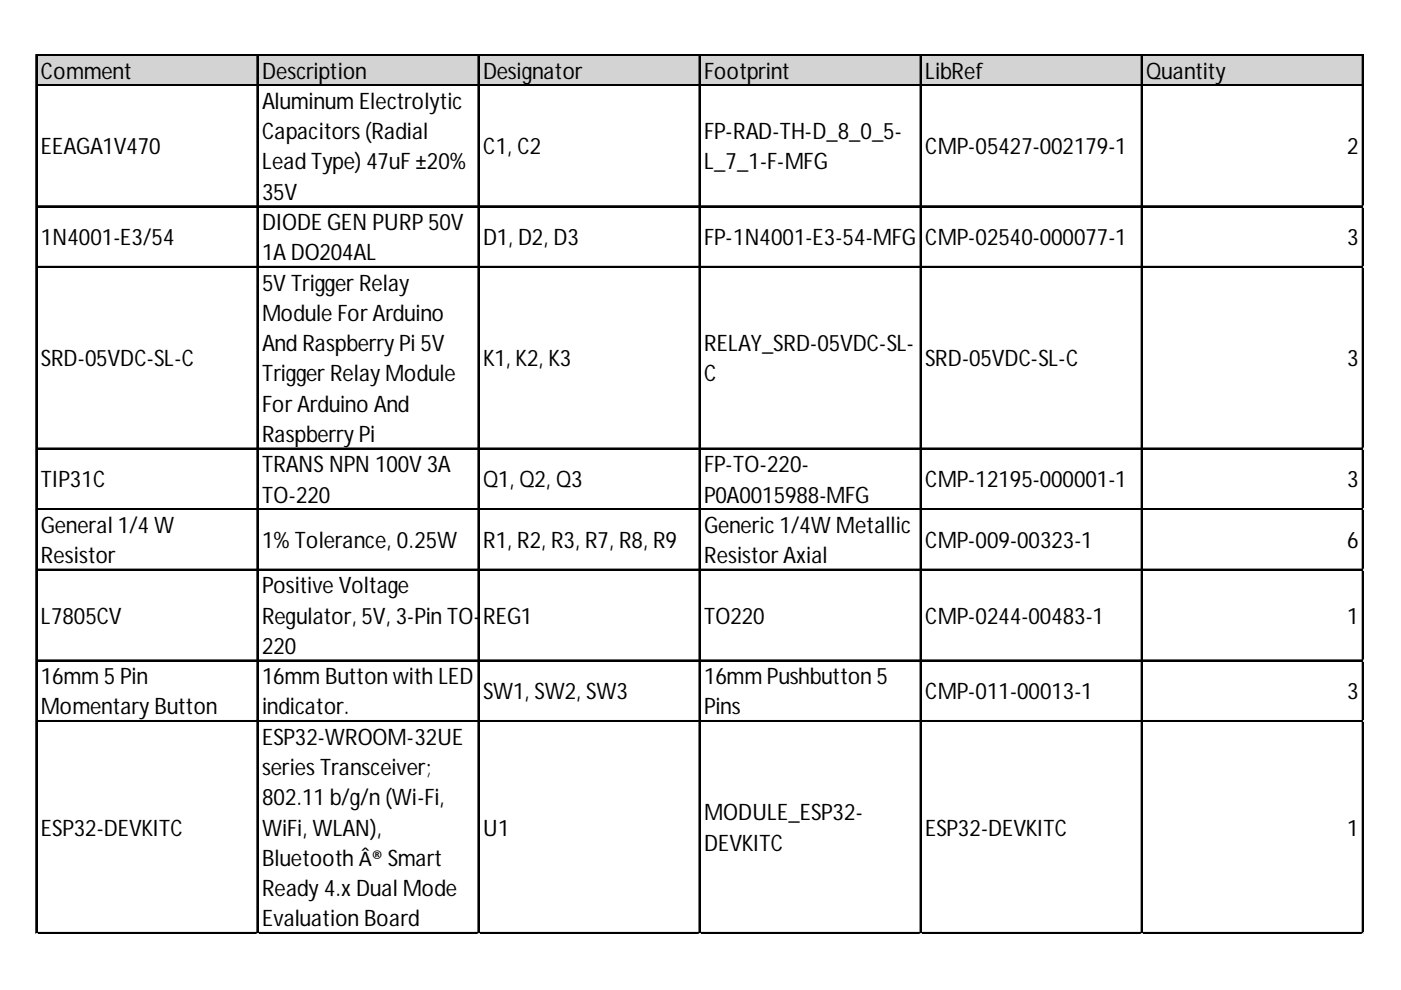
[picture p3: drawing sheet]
<svg xmlns="http://www.w3.org/2000/svg" width="297mm" height="210mm" viewBox="0 0 297 210" stroke-linecap="round" stroke-linejoin="round" font-family="sans-serif">
<defs><g id="words">
<g font-size="4.8">
<text x="8.7" y="16.7">Comment</text>
<text x="55.6" y="16.7">Description</text>
<text x="102.4" y="16.7">Designator</text>
<text x="149.3" y="16.7">Footprint</text>
<text x="196.2" y="16.7">LibRef</text>
<text x="243" y="16.7">Quantity</text>
<text x="55.6" y="23.1">Aluminum Electrolytic</text>
<text x="55.6" y="29.5">Capacitors (Radial</text>
<text x="149.3" y="29.5">FP-RAD-TH-D_8_0_5-</text>
<text x="8.7" y="32.7">EEAGA1V470</text>
<text x="55.6" y="35.9">Lead Type) 47uF ±20%</text>
<text x="102.4" y="32.7">C1, C2</text>
<text x="149.3" y="35.9">L_7_1-F-MFG</text>
<text x="196.2" y="32.7">CMP-05427-002179-1</text>
<text x="285.6" y="32.7">2</text>
<text x="55.6" y="42.4">35V</text>
<text x="8.7" y="52">1N4001-E3/54</text>
<text x="55.6" y="48.8">DIODE GEN PURP 50V</text>
<text x="102.4" y="52">D1, D2, D3</text>
<text x="149.3" y="52">FP-1N4001-E3-54-MFG</text>
<text x="196.2" y="52">CMP-02540-000077-1</text>
<text x="285.6" y="52">3</text>
<text x="55.6" y="55.2">1A DO204AL</text>
<text x="55.6" y="61.6">5V Trigger Relay</text>
<text x="55.6" y="68">Module For Arduino</text>
<text x="8.7" y="77.7">SRD-05VDC-SL-C</text>
<text x="55.6" y="74.5">And Raspberry Pi 5V</text>
<text x="102.4" y="77.7">K1, K2, K3</text>
<text x="149.3" y="74.5">RELAY_SRD-05VDC-SL-</text>
<text x="196.2" y="77.7">SRD-05VDC-SL-C</text>
<text x="285.6" y="77.7">3</text>
<text x="55.6" y="80.9">Trigger Relay Module</text>
<text x="149.3" y="80.9">C</text>
<text x="55.6" y="87.3">For Arduino And</text>
<text x="55.6" y="93.7">Raspberry Pi</text>
<text x="55.6" y="100.1">TRANS NPN 100V 3A</text>
<text x="149.3" y="100.1">FP-TO-220-</text>
<text x="8.7" y="103.3">TIP31C</text>
<text x="55.6" y="106.5">TO-220</text>
<text x="102.4" y="103.3">Q1, Q2, Q3</text>
<text x="149.3" y="106.5">P0A0015988-MFG</text>
<text x="196.2" y="103.3">CMP-12195-000001-1</text>
<text x="285.6" y="103.3">3</text>
<text x="8.7" y="113">General 1/4 W</text>
<text x="149.3" y="113">Generic 1/4W Metallic</text>
<text x="8.7" y="119.4">Resistor</text>
<text x="55.6" y="116.2">1% Tolerance, 0.25W</text>
<text x="102.4" y="116.2">R1, R2, R3, R7, R8, R9</text>
<text x="149.3" y="119.4">Resistor Axial</text>
<text x="196.2" y="116.2">CMP-009-00323-1</text>
<text x="285.6" y="116.2">6</text>
<text x="55.6" y="125.8">Positive Voltage</text>
<text x="8.7" y="132.2">L7805CV</text>
<text x="55.6" y="132.2">Regulator, 5V, 3-Pin TO-</text>
<text x="102.4" y="132.2">REG1</text>
<text x="149.3" y="132.2">TO220</text>
<text x="196.2" y="132.2">CMP-0244-00483-1</text>
<text x="285.6" y="132.2">1</text>
<text x="55.6" y="138.6">220</text>
<text x="8.7" y="145.1">16mm 5 Pin</text>
<text x="55.6" y="145.1">16mm Button with LED</text>
<text x="102.4" y="148.3">SW1, SW2, SW3</text>
<text x="149.3" y="145.1">16mm Pushbutton 5</text>
<text x="196.2" y="148.3">CMP-011-00013-1</text>
<text x="285.6" y="148.3">3</text>
<text x="8.7" y="151.5">Momentary Button</text>
<text x="55.6" y="151.5">indicator.</text>
<text x="149.3" y="151.5">Pins</text>
<text x="55.6" y="157.9">ESP32-WROOM-32UE</text>
<text x="55.6" y="164.3">series Transceiver;</text>
<text x="55.6" y="170.7">802.11 b/g/n (Wi-Fi,</text>
<text x="149.3" y="174">MODULE_ESP32-</text>
<text x="8.7" y="177.2">ESP32-DEVKITC</text>
<text x="55.6" y="177.2">WiFi, WLAN),</text>
<text x="102.4" y="177.2">U1</text>
<text x="196.2" y="177.2">ESP32-DEVKITC</text>
<text x="285.6" y="177.2">1</text>
<text x="55.6" y="183.6">Bluetooth Â® Smart</text>
<text x="149.3" y="180.4">DEVKITC</text>
<text x="55.6" y="190">Ready 4.x Dual Mode</text>
<text x="55.6" y="196.4">Evaluation Board</text>
</g>
</g></defs>
<path d="M7.8 11.8h281.4v6.4h-281.4z" fill="#d3d3d3"/>
<g fill="none" stroke="#000" stroke-width=".27">
<path d="M7.6 11.6v186.4M7.7 11.6v186.4M7.9 11.6h281.2M7.9 11.7h281.2M7.9 18h281.2M7.9 18.1h281.2M54.5 11.8v186.2M54.6 11.8v186.2M101.4 11.8v186.2M101.5 11.8v186.2M148.2 11.8v186.2M148.4 11.8v186.2"/>
<path d="M195.1 11.8v186.2M195.2 11.8v186.2M242 11.8v186.2M242.1 11.8v186.2M288.8 11.8v186.2M289 11.8v186.2M7.9 43.7h281.2M7.9 43.8h281.2M7.9 56.5h281.2M7.9 56.6h281.2M7.9 95h281.2M7.9 95.1h281.2"/>
<path d="M7.9 107.8h281.2M7.9 108h281.2M7.9 120.7h281.2M7.9 120.8h281.2M7.9 139.9h281.2M7.9 140.1h281.2M7.9 152.8h281.2M7.9 152.9h281.2M7.9 197.7h281.2M7.9 197.9h281.2"/>
</g>
<path d="M7.6 198h.1" fill="none" stroke="#d4d4d4" stroke-width=".27"/>
<path d="M7.6 198h.3z" fill="#d4d4d4"/>
<path d="M54.5 198h.1" fill="none" stroke="#d4d4d4" stroke-width=".27"/>
<path d="M54.5 198h.3z" fill="#d4d4d4"/>
<path d="M101.4 198h.1" fill="none" stroke="#d4d4d4" stroke-width=".27"/>
<path d="M101.4 198h.2z" fill="#d4d4d4"/>
<path d="M148.2 198h.1" fill="none" stroke="#d4d4d4" stroke-width=".27"/>
<path d="M148.2 198h.3z" fill="#d4d4d4"/>
<path d="M195.1 198h.1" fill="none" stroke="#d4d4d4" stroke-width=".27"/>
<path d="M195.1 198h.3z" fill="#d4d4d4"/>
<path d="M242 198h.1" fill="none" stroke="#d4d4d4" stroke-width=".27"/>
<path d="M242 198h.2z" fill="#d4d4d4"/>
<path d="M288.8 198h.1" fill="none" stroke="#d4d4d4" stroke-width=".27"/>
<path d="M288.8 198h.3z" fill="#d4d4d4"/>
<path d="M289.1 43.7h.1" fill="none" stroke="#d4d4d4" stroke-width=".27"/>
<path d="M289.1 43.7l.1 .2z" fill="#d4d4d4"/>
<path d="M289.1 56.5h.1" fill="none" stroke="#d4d4d4" stroke-width=".27"/>
<path d="M289.1 56.5l.1 .3z" fill="#d4d4d4"/>
<path d="M289.1 95h.1" fill="none" stroke="#d4d4d4" stroke-width=".27"/>
<path d="M289.1 95l.1 .3z" fill="#d4d4d4"/>
<path d="M289.1 107.8h.1" fill="none" stroke="#d4d4d4" stroke-width=".27"/>
<path d="M289.1 107.8l.1 .3z" fill="#d4d4d4"/>
<path d="M289.1 120.7h.1" fill="none" stroke="#d4d4d4" stroke-width=".27"/>
<path d="M289.1 120.7l.1 .3z" fill="#d4d4d4"/>
<path d="M289.1 139.9h.1" fill="none" stroke="#d4d4d4" stroke-width=".27"/>
<path d="M289.1 139.9l.1 .3z" fill="#d4d4d4"/>
<path d="M289.1 152.8h.1" fill="none" stroke="#d4d4d4" stroke-width=".27"/>
<path d="M289.1 152.8l.1 .3z" fill="#d4d4d4"/>
<path d="M289.1 197.7h.1" fill="none" stroke="#d4d4d4" stroke-width=".27"/>
<path d="M289.1 197.7l.1 .3z" fill="#d4d4d4"/>
<use href="#words"/>
</svg>
